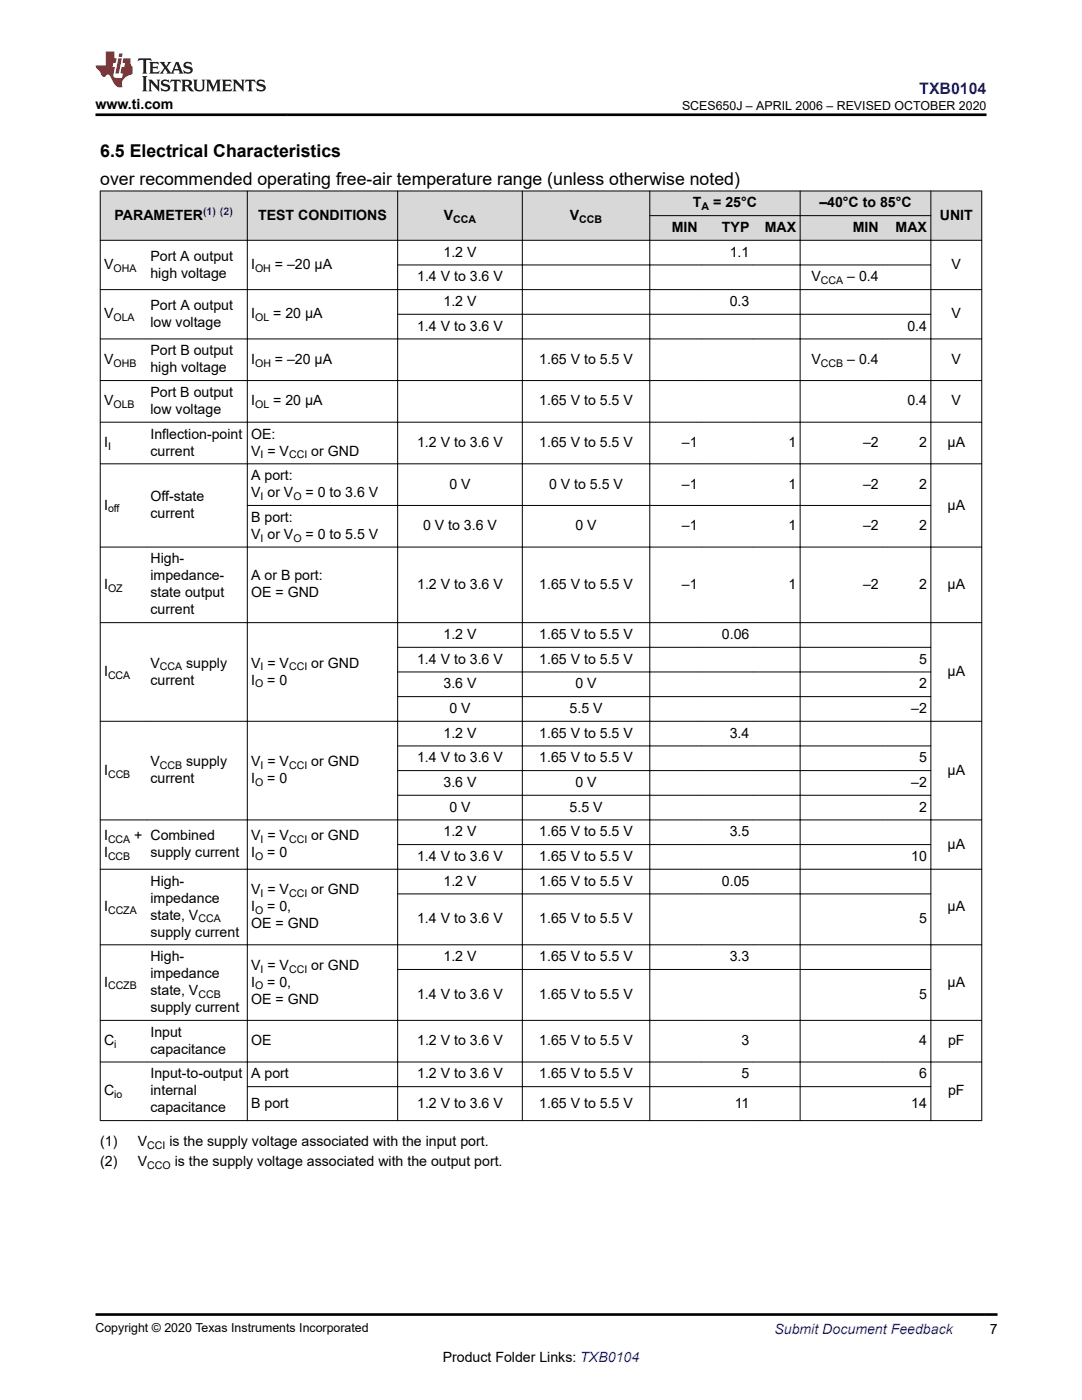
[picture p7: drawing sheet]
<svg xmlns="http://www.w3.org/2000/svg" width="216mm" height="279mm" viewBox="0 0 216 279" stroke-linecap="round" stroke-linejoin="round" font-family="sans-serif">
<defs><g id="words">
<g font-size="3.5">
<text x="20" y="31.3">6.5 Electrical Characteristics</text>
<text x="20" y="37">over recommended operating free-air temperature range (unless otherwise noted)</text>
</g>
<text font-size="3.2" fill="#00f" x="183.4" y="18.7">TXB0104</text>
<g font-size="2.8">
<text x="19" y="21.8">www.ti.com</text>
<text x="138.3" y="41.4">T</text>
<text x="142.3" y="41.4">= 25°C</text>
<text x="163.5" y="41.4">–40°C to 85°C</text>
<text x="22.9" y="43.8">PARAMETER</text>
<text x="51.5" y="43.8">TEST CONDITIONS</text>
<text x="88.6" y="43.8">V</text>
<text x="113.7" y="43.8">V</text>
<text x="134" y="46.3">MIN</text>
<text x="144.1" y="46.3">TYP</text>
<text x="152.6" y="46.3">MAX</text>
<text x="170.2" y="46.3">MIN</text>
<text x="178.7" y="46.3">MAX</text>
<text x="187.5" y="43.8">UNIT</text>
<text x="20.8" y="53.7">V</text>
<text x="30" y="52">Port A output</text>
<text x="50.1" y="53.7">I</text>
<text x="54.9" y="53.7">= –20 μA</text>
<text x="88.5" y="51.2">1.2 V</text>
<text x="145.6" y="51.2">1.1</text>
<text x="189.9" y="53.7">V</text>
<text x="30" y="55.4">high voltage</text>
<text x="83.2" y="56.2">1.4 V to 3.6 V</text>
<text x="161.9" y="56.2">V</text>
<text x="169.1" y="56.2">– 0.4</text>
<text x="20.8" y="63.5">V</text>
<text x="30" y="61.8">Port A output</text>
<text x="30" y="65.2">low voltage</text>
<text x="50.1" y="63.5">I</text>
<text x="54.5" y="63.5">= 20 μA</text>
<text x="83.2" y="66">1.4 V to 3.6 V</text>
<text x="88.5" y="61.1">1.2 V</text>
<text x="145.6" y="61.1">0.3</text>
<text x="181.1" y="66">0.4</text>
<text x="189.9" y="63.5">V</text>
<text x="30" y="70.9">Port B output</text>
<text x="20.8" y="72.6">V</text>
<text x="30" y="74.3">high voltage</text>
<text x="50.1" y="72.6">I</text>
<text x="54.9" y="72.6">= –20 μA</text>
<text x="107.6" y="72.6">1.65 V to 5.5 V</text>
<text x="161.9" y="72.6">V</text>
<text x="169.1" y="72.6">– 0.4</text>
<text x="189.9" y="72.6">V</text>
<text x="20.8" y="80.9">V</text>
<text x="30" y="79.2">Port B output</text>
<text x="30" y="82.6">low voltage</text>
<text x="50.1" y="80.9">I</text>
<text x="54.5" y="80.9">= 20 μA</text>
<text x="107.6" y="80.9">1.65 V to 5.5 V</text>
<text x="181.1" y="80.9">0.4</text>
<text x="189.9" y="80.9">V</text>
<text x="20.8" y="89.2">I</text>
<text x="30" y="87.5">Inflection-point</text>
<text x="50.1" y="87.5">OE:</text>
<text x="83.2" y="89.2">1.2 V to 3.6 V</text>
<text x="107.6" y="89.2">1.65 V to 5.5 V</text>
<text x="136.1" y="89.2">–1</text>
<text x="157.3" y="89.2">1</text>
<text x="172.2" y="89.2">–2</text>
<text x="183.4" y="89.2">2</text>
<text x="189.1" y="89.2">μA</text>
<text x="30" y="90.9">current</text>
<text x="50.1" y="90.9">V = V</text>
<text x="50.1" y="95.8">A port:</text>
<text x="62.1" y="90.9">or GND</text>
<text x="20.8" y="101.7">I</text>
<text x="30" y="100">Off-state</text>
<text x="50.1" y="99.2">V or V</text>
<text x="61" y="99.2">= 0 to 3.6 V</text>
<text x="89.7" y="97.5">0 V</text>
<text x="109.6" y="97.5">0 V to 5.5 V</text>
<text x="136.1" y="97.5">–1</text>
<text x="157.3" y="97.5">1</text>
<text x="172.2" y="97.5">–2</text>
<text x="183.4" y="97.5">2</text>
<text x="189.1" y="101.7">μA</text>
<text x="30" y="103.4">current</text>
<text x="50.1" y="104.1">B port:</text>
<text x="50.1" y="107.5">V or V</text>
<text x="61" y="107.5">= 0 to 5.5 V</text>
<text x="84.4" y="105.8">0 V to 3.6 V</text>
<text x="114.8" y="105.8">0 V</text>
<text x="136.1" y="105.8">–1</text>
<text x="157.3" y="105.8">1</text>
<text x="172.2" y="105.8">–2</text>
<text x="183.4" y="105.8">2</text>
<text x="30" y="112.5">High-</text>
<text x="20.8" y="117.5">I</text>
<text x="30" y="115.8">impedance-</text>
<text x="30" y="119.2">state output</text>
<text x="50.1" y="115.8">A or B port:</text>
<text x="50.1" y="119.2">OE = GND</text>
<text x="83.2" y="117.5">1.2 V to 3.6 V</text>
<text x="107.6" y="117.5">1.65 V to 5.5 V</text>
<text x="136.1" y="117.5">–1</text>
<text x="157.3" y="117.5">1</text>
<text x="172.2" y="117.5">–2</text>
<text x="183.4" y="117.5">2</text>
<text x="189.1" y="117.5">μA</text>
<text x="30" y="122.6">current</text>
<text x="88.5" y="127.5">1.2 V</text>
<text x="107.6" y="127.5">1.65 V to 5.5 V</text>
<text x="144" y="127.5">0.06</text>
<text x="20.8" y="134.9">I</text>
<text x="30" y="133.2">V</text>
<text x="30" y="136.6">current</text>
<text x="37.2" y="133.2">supply</text>
<text x="50.1" y="133.2">V = V</text>
<text x="50.1" y="136.6">I</text>
<text x="53.3" y="136.6">= 0</text>
<text x="62.1" y="133.2">or GND</text>
<text x="83.2" y="132.5">1.4 V to 3.6 V</text>
<text x="88.5" y="137.4">3.6 V</text>
<text x="107.6" y="132.5">1.65 V to 5.5 V</text>
<text x="114.8" y="137.4">0 V</text>
<text x="183.4" y="132.5">5</text>
<text x="183.4" y="137.4">2</text>
<text x="189.1" y="134.9">μA</text>
<text x="89.7" y="142.3">0 V</text>
<text x="113.6" y="142.3">5.5 V</text>
<text x="181.8" y="142.3">–2</text>
<text x="88.5" y="147.2">1.2 V</text>
<text x="107.6" y="147.2">1.65 V to 5.5 V</text>
<text x="145.6" y="147.2">3.4</text>
<text x="20.8" y="154.6">I</text>
<text x="30" y="152.9">V</text>
<text x="37.2" y="152.9">supply</text>
<text x="50.1" y="152.9">V = V</text>
<text x="62.1" y="152.9">or GND</text>
<text x="83.2" y="152.1">1.4 V to 3.6 V</text>
<text x="107.6" y="152.1">1.65 V to 5.5 V</text>
<text x="183.4" y="152.1">5</text>
<text x="189.1" y="154.6">μA</text>
<text x="30" y="156.3">current</text>
<text x="50.1" y="156.3">I</text>
<text x="53.3" y="156.3">= 0</text>
<text x="88.5" y="157.1">3.6 V</text>
<text x="89.7" y="162">0 V</text>
<text x="113.6" y="162">5.5 V</text>
<text x="114.8" y="157.1">0 V</text>
<text x="181.8" y="157.1">–2</text>
<text x="183.4" y="162">2</text>
<text x="20.8" y="167.7">I</text>
<text x="26.8" y="167.7">+ Combined</text>
<text x="50.1" y="167.7">V = V</text>
<text x="62.1" y="167.7">or GND</text>
<text x="88.5" y="166.9">1.2 V</text>
<text x="107.6" y="166.9">1.65 V to 5.5 V</text>
<text x="145.6" y="166.9">3.5</text>
<text x="20.8" y="171.1">I</text>
<text x="30" y="171.1">supply current</text>
<text x="50.1" y="171.1">I</text>
<text x="53.3" y="171.1">= 0</text>
<text x="83.2" y="171.8">1.4 V to 3.6 V</text>
<text x="107.6" y="171.8">1.65 V to 5.5 V</text>
<text x="181.8" y="171.8">10</text>
<text x="189.1" y="169.4">μA</text>
<text x="30" y="176.7">High-</text>
<text x="50.1" y="178.4">V = V</text>
<text x="62.1" y="178.4">or GND</text>
<text x="88.5" y="176.7">1.2 V</text>
<text x="107.6" y="176.7">1.65 V to 5.5 V</text>
<text x="144" y="176.7">0.05</text>
<text x="20.8" y="181.8">I</text>
<text x="30" y="180.1">impedance</text>
<text x="30" y="183.5">state, V</text>
<text x="50.1" y="185.2">OE = GND</text>
<text x="50.1" y="181.8">I</text>
<text x="53.3" y="181.8">= 0,</text>
<text x="83.2" y="184.3">1.4 V to 3.6 V</text>
<text x="107.6" y="184.3">1.65 V to 5.5 V</text>
<text x="183.4" y="184.3">5</text>
<text x="189.1" y="181.8">μA</text>
<text x="30" y="191.8">High-</text>
<text x="30" y="186.9">supply current</text>
<text x="88.5" y="191.8">1.2 V</text>
<text x="107.6" y="191.8">1.65 V to 5.5 V</text>
<text x="145.6" y="191.8">3.3</text>
<text x="20.8" y="196.9">I</text>
<text x="30" y="195.2">impedance</text>
<text x="50.1" y="193.5">V = V</text>
<text x="50.1" y="196.9">I</text>
<text x="53.3" y="196.9">= 0,</text>
<text x="62.1" y="193.5">or GND</text>
<text x="189.1" y="196.9">μA</text>
<text x="30" y="202">supply current</text>
<text x="30" y="198.6">state, V</text>
<text x="50.1" y="200.3">OE = GND</text>
<text x="83.2" y="199.4">1.4 V to 3.6 V</text>
<text x="107.6" y="199.4">1.65 V to 5.5 V</text>
<text x="183.4" y="199.4">5</text>
<text x="20.8" y="208.6">C</text>
<text x="30" y="206.9">Input</text>
<text x="50.1" y="208.6">OE</text>
<text x="83.2" y="208.6">1.2 V to 3.6 V</text>
<text x="107.6" y="208.6">1.65 V to 5.5 V</text>
<text x="148" y="208.6">3</text>
<text x="183.4" y="208.6">4</text>
<text x="189.2" y="208.6">pF</text>
<text x="30" y="210.3">capacitance</text>
<text x="30" y="215.2">Input-to-output</text>
<text x="50.1" y="215.2">A port</text>
<text x="83.2" y="215.2">1.2 V to 3.6 V</text>
<text x="107.6" y="215.2">1.65 V to 5.5 V</text>
<text x="148" y="215.2">5</text>
<text x="183.4" y="215.2">6</text>
<text x="20.8" y="218.6">C</text>
<text x="30" y="218.6">internal</text>
<text x="30" y="222">capacitance</text>
<text x="50.1" y="221.1">B port</text>
<text x="83.2" y="221.1">1.2 V to 3.6 V</text>
<text x="107.6" y="221.1">1.65 V to 5.5 V</text>
<text x="146.6" y="221.1">11</text>
<text x="181.8" y="221.1">14</text>
<text x="189.2" y="218.6">pF</text>
<text x="20" y="228.8">(1)</text>
<text x="20" y="232.7">(2)</text>
<text x="27.5" y="228.8">V</text>
<text x="27.5" y="232.7">V</text>
<text x="33.8" y="228.8">is the supply voltage associated with the input port.</text>
<text x="34.9" y="232.7">is the supply voltage associated with the output port.</text>
<text x="197.5" y="266.1">7</text>
<text x="88.3" y="271.7">Product Folder Links: TXB0104</text>
</g>
<text font-size="2.8" fill="#00f" x="154.5" y="266.2">Submit Document Feedback</text>
<g font-size="2.5">
<text x="136.1" y="21.9">SCES650J – APRIL 2006 – REVISED OCTOBER 2020</text>
<text x="19" y="265.9">Copyright © 2020 Texas Instruments Incorporated</text>
</g>
<g font-size="2.1">
<text x="140" y="42">A</text>
<text x="90.4" y="44.4">CCA</text>
<text x="115.6" y="44.4">CCB</text>
<text x="22.7" y="54.3">OHA</text>
<text x="50.9" y="54.3">OH</text>
<text x="163.8" y="56.7">CCA</text>
<text x="22.6" y="64.1">OLA</text>
<text x="50.9" y="64.1">OL</text>
<text x="22.7" y="73.2">OHB</text>
<text x="50.9" y="73.2">OH</text>
<text x="163.8" y="73.2">CCB</text>
<text x="22.6" y="81.5">OLB</text>
<text x="50.9" y="81.5">OL</text>
<text x="21.6" y="89.8">I</text>
<text x="52" y="91.5">I</text>
<text x="57.7" y="91.5">CCI</text>
<text x="52" y="99.8">I</text>
<text x="58.5" y="99.8">O</text>
<text x="21.6" y="102.3">off</text>
<text x="52" y="108.1">I</text>
<text x="58.5" y="108.1">O</text>
<text x="21.6" y="118.1">OZ</text>
<text x="21.6" y="135.5">CCA</text>
<text x="31.9" y="133.8">CCA</text>
<text x="50.9" y="137.2">O</text>
<text x="52" y="133.8">I</text>
<text x="57.7" y="133.8">CCI</text>
<text x="21.6" y="155.2">CCB</text>
<text x="31.9" y="153.5">CCB</text>
<text x="52" y="153.5">I</text>
<text x="57.7" y="153.5">CCI</text>
<text x="50.9" y="156.9">O</text>
<text x="21.6" y="168.2">CCA</text>
<text x="21.6" y="171.6">CCB</text>
<text x="50.9" y="171.6">O</text>
<text x="52" y="168.2">I</text>
<text x="57.7" y="168.2">CCI</text>
<text x="52" y="179">I</text>
<text x="57.7" y="179">CCI</text>
<text x="21.6" y="182.4">CCZA</text>
<text x="39.6" y="184.1">CCA</text>
<text x="50.9" y="182.4">O</text>
<text x="21.6" y="197.5">CCZB</text>
<text x="50.9" y="197.5">O</text>
<text x="52" y="194.1">I</text>
<text x="57.7" y="194.1">CCI</text>
<text x="39.6" y="199.2">CCB</text>
<text x="22.8" y="209.2">i</text>
<text x="22.8" y="219.2">io</text>
<text x="29.4" y="233.3">CCO</text>
<text x="29.4" y="229.4">CCI</text>
</g>
<text font-size="2.1" fill="#00f" x="40.5" y="42.9">(1) (2)</text>
</g></defs>
<g fill="#d8d8d8">
<path d="M20 38.1h175.9v4.9h-175.9z" fill-rule="evenodd"/>
<path d="M20 43h175.9v5h-175.9z" fill-rule="evenodd"/>
<path d="M20.1 38.2h29.2v9.7h-29.2z" fill-rule="evenodd"/>
<path d="M49.4 38.2h29.9v9.7h-29.9z" fill-rule="evenodd"/>
<path d="M79.4 38.2h24.8v9.7h-24.8z" fill-rule="evenodd"/>
<path d="M104.3 38.2h25.3v9.7h-25.3z" fill-rule="evenodd"/>
<path d="M129.7 38.2h29.9v4.8h-29.9z" fill-rule="evenodd"/>
<path d="M159.7 38.2h26v4.8h-26z" fill-rule="evenodd"/>
<path d="M185.8 38.2h10v9.7h-10z" fill-rule="evenodd"/>
<path d="M129.7 43.1h10.2v4.8h-10.2z" fill-rule="evenodd"/>
<path d="M139.9 43.1h10.3v4.8h-10.3z" fill-rule="evenodd"/>
<path d="M150.2 43.1h9.4v4.8h-9.4z" fill-rule="evenodd"/>
<path d="M159.7 43.1h16.4v4.8h-16.4z" fill-rule="evenodd"/>
<path d="M176.1 43.1h9.6v4.8h-9.6z" fill-rule="evenodd"/>
</g>
<g fill="none" stroke="#000" stroke-width=".2">
<path d="M19.9 38.1h176.1M20 38.1v185.6M49.3 38.1v185.6M79.3 38.1v185.6M104.2 38.1v185.6M129.7 38.1v185.6M159.7 38.1v185.6M185.7 38.1v185.6M195.9 38.1v185.6M19.9 48h176.1M19.9 57.8h176.1M79.3 52.9h106.5"/>
<path d="M129.6 43h56.2M19.9 67.6h176.1M19.9 75.9h176.1M79.3 62.7h106.5M19.9 84.3h176.1M19.9 92.6h176.1M19.9 109.2h176.1M49.3 100.9h136.5M19.9 124.3h176.1M79.3 129.2h106.5M79.3 134.1h106.5M79.3 139h106.5"/>
<path d="M19.9 143.9h176.1M79.3 148.9h106.5M79.3 153.8h106.5M79.3 158.7h106.5M19.9 163.6h176.1M19.9 173.5h176.1M79.3 168.6h106.5M79.3 178.4h106.5M19.9 188.6h176.1M79.3 193.5h106.5M19.9 203.6h176.1M19.9 211.9h176.1"/>
<path d="M49.3 216.9h136.5M19.9 223.6h176.1"/>
</g>
<path d="M27.7 11.6l-.2 .6 .5-.2h.6v.1v2.2l-.2 .4h1l-.2-.4v-2.2v-.1h.5l.5 .2-.1-.6zM29.8 12.4l.2 .3v1.6l-.2 .4h1.9l.1-.6a1.08 1.08 0 0 1-1.3 .2v-.7h.6l.4 .2v-.7l-.4 .2h-.6v-.5l.2-.2a1 1 0 0 1 1 .3l-.1-.5zM31.8 12.4l1 1.1-1 1.2h.9l-.2-.2 .4-.8 .5 .8-.2 .2h1.6l-.2-.2 .1-.5h1l.1 .5-.1 .2h.9l-.2-.4-.8-1.9h-.5l-1 2.1-.8-1.1 .9-1h-.8l.2 .2-.5 .6-.3-.6 .1-.2zM35.2 12.8l.4 1h-.8zM36.8 12.5a.65 .65 0 0 0-.2 .7 .65 .65 0 0 0 .6 .5l.7 .1 .1 .3a.79 .79 0 0 1-.7 .4 .79 .79 0 0 1-.7-.5l.1 .7 .2-.1a.93 .93 0 0 0 1.1 0 .93 .93 0 0 0 .4-.9 1.46 1.46 0 0 0-1.2-.6l-.1-.3a1.09 1.09 0 0 1 1.2 .2l-.2-.6-.1 .1-.6-.2zM28.4 15.2l.2 .4v2.2l-.2 .4h1l-.2-.4v-2.2l.2-.4zM29.6 15.9l.2 .4v1.5l-.2 .4h.8l-.3-.4v-1.3l1.7 1.8v-2l.2-.4h-.8l.2 .2 .1 1.1-1.2-1.3zM32.3 16a.65 .65 0 0 0-.2 .8 .65 .65 0 0 0 .7 .4l.6 .2 .1 .2a.79 .79 0 0 1-.7 .4 .79 .79 0 0 1-.7-.5l.1 .7 .2-.1a.93 .93 0 0 0 1.1 .1 .93 .93 0 0 0 .4-1 1.46 1.46 0 0 0-1.2-.5l-.1-.4a1.09 1.09 0 0 1 1.2 .2l-.2-.6-.1 .1-.6-.1zM34.1 15.9l-.1 .6a.63 .63 0 0 1 .7-.3l.1 1.6-.3 .4h1l-.2-.4v-1.6a.66 .66 0 0 1 .8 .3l-.1-.6zM36.2 15.9l.2 .4v1.5l-.2 .4h.9l-.2-.2v-.7h.5l.1 .2a.79 .79 0 0 0 1.2 .6l-1-.9a.61 .61 0 0 0 .6-.6 .61 .61 0 0 0-.5-.7zM36.9 16.2h.2a.47 .47 0 0 1 .5 .1 .47 .47 0 0 1 .1 .5l-.2 .1-.6 .1zM38.5 15.9l.2 .2a2.27 2.27 0 0 0 .4 2 1.04 1.04 0 0 0 1.7-.7v-1.3l.2-.2h-.8l.2 .4v1.1a.6 .6 0 0 1-.6 .6 .6 .6 0 0 1-.6-.6v-1.1l.3-.4zM41.1 15.9l.2 .4v1.5l-.2 .4h.7l-.2-.4v-1.4l.9 1.9 .8-1.9v1.4l-.2 .4h1l-.3-.4v-1.5l.3-.4h-.8l-.7 1.5-.7-1.5zM44.3 15.9l.2 .4v1.5l-.2 .4h1.9l.1-.6a1.09 1.09 0 0 1-1.3 .2v-.7h.6l.4 .2v-.6l-.4 .2h-.6v-.6l.2-.1a1.01 1.01 0 0 1 1 .3l-.1-.6zM46.4 15.9l.3 .4v1.5l-.3 .4h.8l-.2-.4v-1.3l1.6 1.8v-2l.2-.4h-.7l.2 .2v1.1l-1.2-1.3zM49 15.9l-.1 .6a.63 .63 0 0 1 .8-.3v1.6l-.3 .4h1l-.2-.4v-1.6a.66 .66 0 0 1 .8 .3l-.1-.6zM51.4 16a.65 .65 0 0 0-.2 .8 .65 .65 0 0 0 .6 .4l.6 .2 .2 .2a.79 .79 0 0 1-.8 .4 .79 .79 0 0 1-.6-.5l.1 .7 .2-.1a.93 .93 0 0 0 1 .1 .93 .93 0 0 0 .5-1 1.46 1.46 0 0 0-1.3-.5l-.1-.4a1.09 1.09 0 0 1 1.3 .2l-.2-.6-.2 .1-.5-.1z" fill="#231f20"/>
<path d="M21.1 10.3v2.7h-2.1l.1 .4 .9 1a.95 .95 0 0 0 .9 .9 .59 .59 0 0 1 .6-.4 .59 .59 0 0 1 .5 .3l.4 .8a1.59 1.59 0 0 0 2.1 1.4 1.61 1.61 0 0 1 1-2.3l1-.3-.1-1.5a1.59 1.59 0 0 1-.4-1.7h-1.4l-.2 .9h.5l-.1 .9h-.5l-.2 .9v.3l.4 .1-.2 .9h-.6a.73 .73 0 0 1-1.1-.7l.3-1.5h-.5l.2-.9h.5l.2-.9h-.5v-1.3zM23.6 11.6l-.6 3.1h.7l.6-3.1zM23.8 10.7l-.1 .6h.7l.1-.6z" fill="#ed1c24"/>
<path d="M19 22.9h177.8M19 262.3h180" fill="none" stroke="#000" stroke-width=".53"/>
<use href="#words"/>
</svg>
